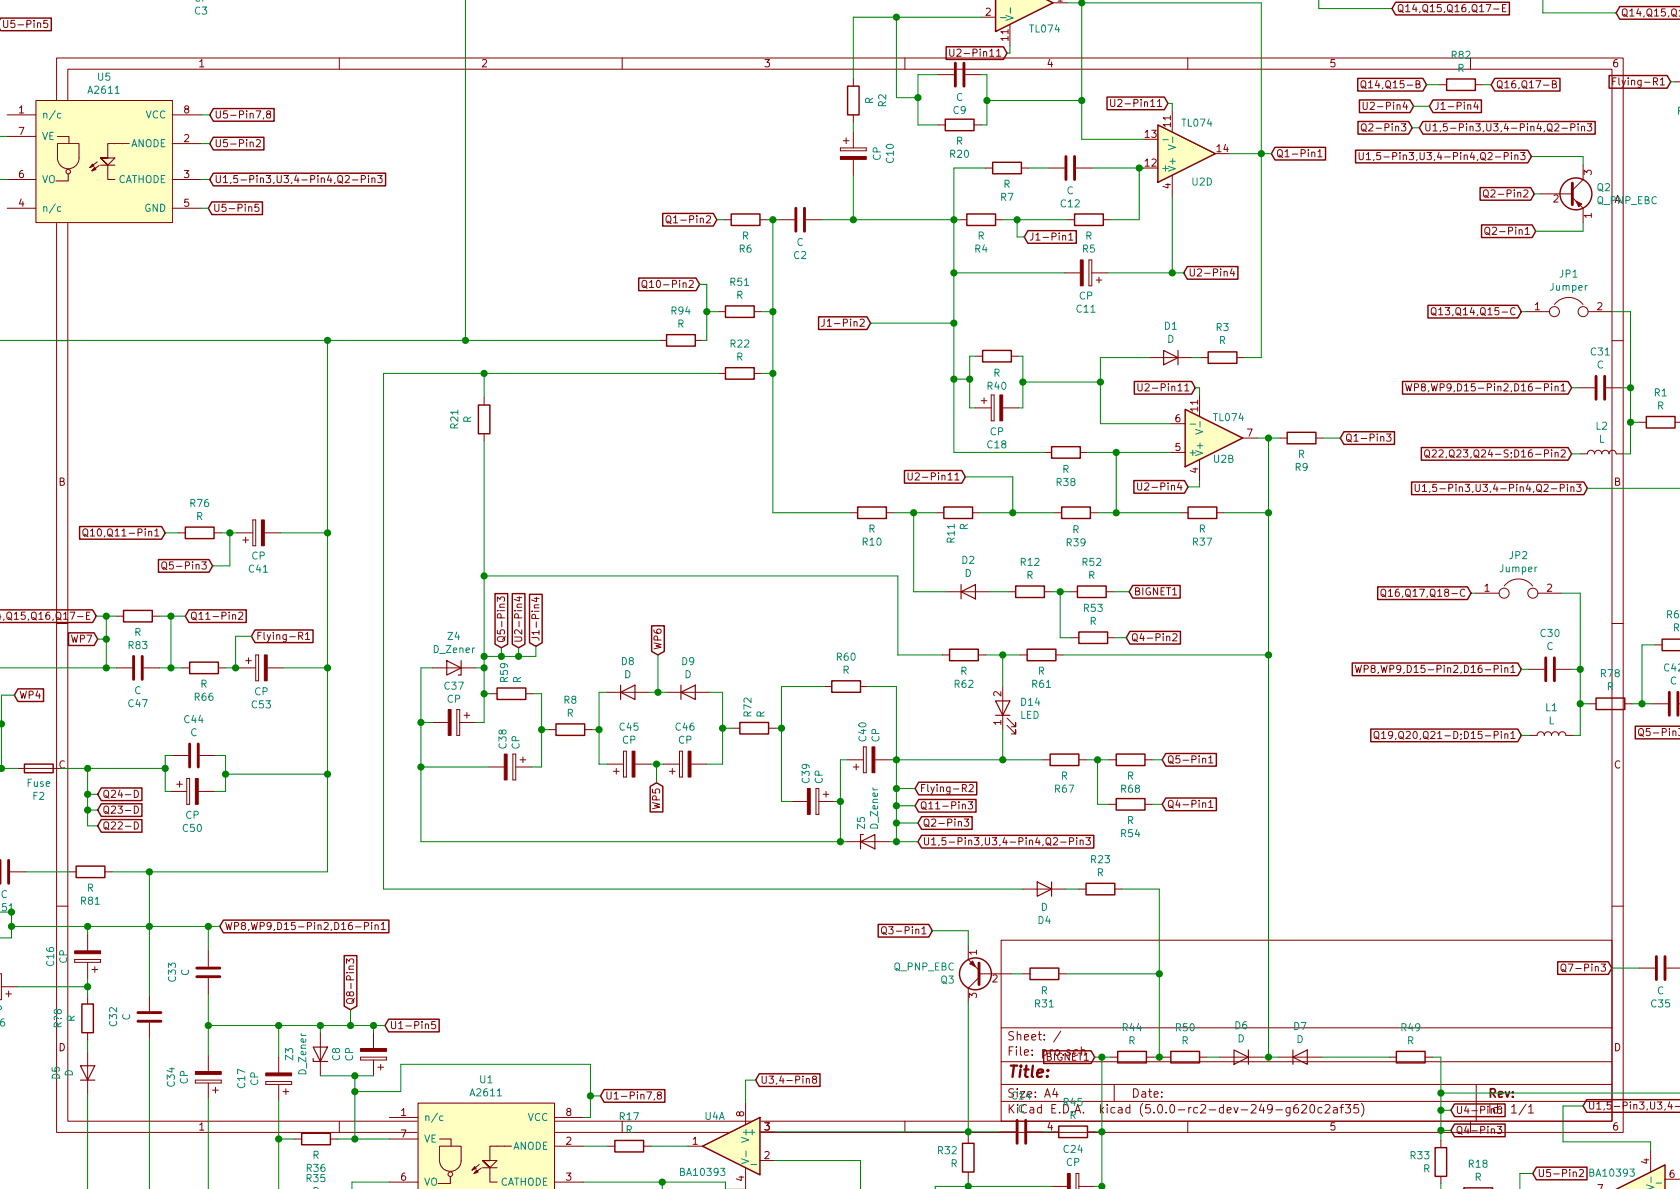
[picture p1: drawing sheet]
<svg xmlns="http://www.w3.org/2000/svg" width="297mm" height="210mm" viewBox="0 0 297 210" stroke-linecap="round" stroke-linejoin="round" font-family="sans-serif">
<defs><g id="words">
<text font-size="2.8" fill="#840000" x="178" y="190.5">Title:</text>
<g font-size="2.1" fill="#840000">
<text x="178" y="184">Sheet: /</text>
<text x="178" y="186.7">File: pro.sch</text>
<text x="178" y="196.9">KiCad E.D.A. kicad (5.0.0-rc2-dev-249-g620c2af35)</text>
<text x="178" y="194.1">Size: A4</text>
<text x="200" y="194.1">Date:</text>
<text x="263" y="194.1">Rev:</text>
<text x="263" y="196.9">Id: 1/1</text>
</g>
<g font-size="1.8" fill="#840000">
<text x=".3" y="4.9">U5-Pin5</text>
<text x="174.3" y="2.8">2</text>
<text x="187" y=".2">1</text>
<text x="246.9" y="2.2">Q14,Q15,Q16,Q17-E</text>
<text x="286.5" y="2.9">Q14,Q15,Q16,</text>
<text x="35" y="11.9">1</text>
<text x="85" y="11.9">2</text>
<text x="135" y="11.9">3</text>
<text x="169.7" y="10">U2-Pin11</text>
<text x="178.3" y="7.2" transform="rotate(-90 178.3 7.2)">11</text>
<text x="185" y="11.9">4</text>
<text x="235" y="11.9">5</text>
<text x="285" y="11.9">6</text>
<text x="242.4" y="15.6">Q14,Q15-B</text>
<text x="264.4" y="15.6">Q16,Q17-B</text>
<text x="286.6" y="15.1">Flying-R1</text>
<text x="3.3" y="20.1">1</text>
<text x="3.3" y="23.9">7</text>
<text x="32.5" y="20.1">8</text>
<text x="37.9" y="20.9">U5-Pin7,8</text>
<text x="198.1" y="18.9">U2-Pin11</text>
<text x="207" y="22.4" transform="rotate(-90 207 22.4)">11</text>
<text x="242.2" y="23.2">Q2-Pin3</text>
<text x="242.6" y="19.4">U2-Pin4</text>
<text x="251.7" y="23.2">U1,5-Pin3,U3,4-Pin4,Q2-Pin3</text>
<text x="253.5" y="19.4">J1-Pin4</text>
<text x="32.5" y="25.1">2</text>
<text x="37.9" y="26">U5-Pin2</text>
<text x="202.5" y="29.5">12</text>
<text x="202.5" y="24.4">13</text>
<text x="215.2" y="26.9">14</text>
<text x="225.6" y="27.8">Q1-Pin1</text>
<text x="246.2" y="28.3">U1,5-Pin3,U3,4-Pin4,Q2-Pin3</text>
<text x="3.3" y="31.5">6</text>
<text x="32.5" y="31.5">3</text>
<text x="37.9" y="32.4">U1,5-Pin3,U3,4-Pin4,Q2-Pin3</text>
<text x="207" y="33.4" transform="rotate(-90 207 33.4)">4</text>
<text x="263.8" y="34.9">Q2-Pin2</text>
<text x="274.7" y="35.8">2</text>
<text x="281.4" y="31" transform="rotate(-90 281.4 31)">3</text>
<text x="3.3" y="36.6">4</text>
<text x="32.5" y="36.6">5</text>
<text x="37.6" y="37.5">U5-Pin5</text>
<text x="119.3" y="39.5">Q1-Pin2</text>
<text x="264.1" y="41.5">Q2-Pin1</text>
<text x="281.4" y="38.6" transform="rotate(-90 281.4 38.6)">1</text>
<text x="181.9" y="42.5">J1-Pin1</text>
<text x="115.2" y="50.9">Q10-Pin2</text>
<text x="210.1" y="48.9">U2-Pin4</text>
<text x="146.8" y="57.8">J1-Pin2</text>
<text x="255.3" y="55.7">Q13,Q14,Q15-C</text>
<text x="271.3" y="54.9">1</text>
<text x="282.4" y="54.9">2</text>
<text x="203" y="69.2">U2-Pin11</text>
<text x="252.8" y="69.2">WP8,WP9,D15-Pin2,D16-Pin1</text>
<text x="207.8" y="74.7">6</text>
<text x="211.8" y="72.7" transform="rotate(-90 211.8 72.7)">11</text>
<text x="220.5" y="77.2">7</text>
<text x="207.8" y="79.8">5</text>
<text x="211.8" y="83.7" transform="rotate(-90 211.8 83.7)">4</text>
<text x="237.8" y="78.1">Q1-Pin3</text>
<text x="256.2" y="80.9">Q22,Q23,Q24-S;D16-Pin2</text>
<text x="10.4" y="85.9">B</text>
<text x="162.3" y="85">U2-Pin11</text>
<text x="202.7" y="86.7">U2-Pin4</text>
<text x="256.1" y="87">U1,5-Pin3,U3,4-Pin4,Q2-Pin3</text>
<text x="285.4" y="85.9">B</text>
<text x="16.9" y="94.9">Q10,Q11-Pin1</text>
<text x="30.1" y="100.7">Q5-Pin3</text>
<text x="200.4" y="105.3">BIGNET1</text>
<text x="246.4" y="105.5">Q16,Q17,Q18-C</text>
<text x="262.5" y="104.6">1</text>
<text x="273.5" y="104.6">2</text>
<text x="-.4" y="109.6">Q14,Q15,Q16,Q17-E</text>
<text x="12.6" y="113.7">WP7</text>
<text x="33.6" y="109.6">Q11-Pin2</text>
<text x="45.2" y="113.2">Flying-R1</text>
<text x="89.3" y="113.8" transform="rotate(-90 89.3 113.8)">Q5-Pin3</text>
<text x="92.3" y="113.8" transform="rotate(-90 92.3 113.8)">U2-Pin4</text>
<text x="95.4" y="113.5" transform="rotate(-90 95.4 113.5)">J1-Pin4</text>
<text x="199.9" y="113.4">Q4-Pin2</text>
<text x="117" y="115" transform="rotate(-90 117 115)">WP6</text>
<text x="243.9" y="119">WP8,WP9,D15-Pin2,D16-Pin1</text>
<text x="3.3" y="123.6">WP4</text>
<text x="177" y="123.2" transform="rotate(-90 177 123.2)">2</text>
<text x="177" y="128.2" transform="rotate(-90 177 128.2)">1</text>
<text x="247.2" y="130.7">Q19,Q20,Q21-D;D15-Pin1</text>
<text x="291.2" y="130.2">Q5-Pin3</text>
<text x="10.4" y="135.9">C</text>
<text x="206.3" y="135">Q5-Pin1</text>
<text x="285.4" y="135.9">C</text>
<text x="18.1" y="141.1">Q24-D</text>
<text x="18.1" y="143.9">Q23-D</text>
<text x="116.7" y="143" transform="rotate(-90 116.7 143)">WP5</text>
<text x="162.6" y="143.1">Q11-Pin3</text>
<text x="162.6" y="140.1">Flying-R2</text>
<text x="206.3" y="142.9">Q4-Pin1</text>
<text x="18.1" y="146.7">Q22-D</text>
<text x="163.1" y="146.2">Q2-Pin3</text>
<text x="163.1" y="149.5">U1,5-Pin3,U3,4-Pin4,Q2-Pin3</text>
<text x="39.6" y="164.5">WP8,WP9,D15-Pin2,D16-Pin1</text>
<text x="157.4" y="165.2">Q3-Pin1</text>
<text x="172.7" y="168.9" transform="rotate(-90 172.7 168.9)">1</text>
<text x="175.5" y="173.7">2</text>
<text x="277.5" y="171.8">Q7-Pin3</text>
<text x="62.6" y="177.8" transform="rotate(-90 62.6 177.8)">Q8-Pin3</text>
<text x="172.7" y="176.5" transform="rotate(-90 172.7 176.5)">3</text>
<text x="10.4" y="185.9">D</text>
<text x="68.9" y="182">U1-Pin5</text>
<text x="285.4" y="185.9">D</text>
<text x="134.4" y="191.6">U3,4-Pin8</text>
<text x="185.1" y="187.6">BIGNET1</text>
<text x="70.9" y="197.4">1</text>
<text x="100.1" y="197.4">8</text>
<text x="107" y="194.4">U1-Pin7,8</text>
<text x="131.6" y="197.5" transform="rotate(-90 131.6 197.5)">8</text>
<text x="257.3" y="197">U4-Pin6</text>
<text x="280.7" y="196.2">U1,5-Pin3,U3,4-Pin4,Q</text>
<text x="35" y="199.9">1</text>
<text x="70.9" y="201.2">7</text>
<text x="100.1" y="202.4">2</text>
<text x="122.5" y="202.4">1</text>
<text x="135" y="199.9">3</text>
<text x="235" y="199.9">5</text>
<text x="257.3" y="200.5">Q4-Pin3</text>
<text x="285" y="199.9">6</text>
<text x="70.9" y="208.8">6</text>
<text x="100.1" y="208.8">3</text>
<text x="131.6" y="208.9" transform="rotate(-90 131.6 208.9)">4</text>
<text x="135.2" y="205">2</text>
<text x="271.8" y="208.1">U5-Pin2</text>
<text x="291.6" y="205.8" transform="rotate(-90 291.6 205.8)">4</text>
<text x="295.2" y="208.3">6</text>
<text x="282.5" y="210.8">7</text>
</g>
<g font-size="1.8" fill="#008484">
<text x="34.3" y=".3">CP</text>
<text x="34.4" y="2.6">C3</text>
<text x="182.2" y="5.8">TL074</text>
<text x="256.7" y="10.4">R82</text>
<text x="15.8" y="16.6">A2611</text>
<text x="17.3" y="14.3">U5</text>
<text x="169" y="17.9">C</text>
<text x="257.7" y="12.7">R</text>
<text x="7.4" y="20.9">n/c</text>
<text x="25.7" y="20.9">VCC</text>
<text x="154.4" y="18.4" transform="rotate(-90 154.4 18.4)">R</text>
<text x="156.7" y="18.9" transform="rotate(-90 156.7 18.9)">R2</text>
<text x="168.6" y="20.2">C9</text>
<text x="209.1" y="22.4">TL074</text>
<text x="296.7" y="20.3">RF</text>
<text x="7.4" y="24.8">VE</text>
<text x="23.1" y="26">ANODE</text>
<text x="155.7" y="28.4" transform="rotate(-90 155.7 28.4)">CP</text>
<text x="158" y="28.8" transform="rotate(-90 158 28.8)">C10</text>
<text x="168" y="27.9">R20</text>
<text x="169" y="25.6">R</text>
<text x="7.4" y="32.4">VO</text>
<text x="20.7" y="32.4">CATHODE</text>
<text x="176.9" y="35.5">R7</text>
<text x="177.4" y="33.2">R</text>
<text x="188.6" y="34.4">C</text>
<text x="205.2" y="30.3">+</text>
<text x="207.9" y="30.5" transform="rotate(-90 207.9 30.5)">V+</text>
<text x="210.8" y="32.8">U2D</text>
<text x="282.4" y="33.8">Q2</text>
<text x="285.4" y="35.9">A</text>
<text x="7.4" y="37.5">n/c</text>
<text x="25.5" y="37.5">GND</text>
<text x="187.6" y="36.7">C12</text>
<text x="282.3" y="36.1">Q_PNP_EBC</text>
<text x="130.7" y="44.7">R6</text>
<text x="131.2" y="42.4">R</text>
<text x="140.4" y="45.8">C2</text>
<text x="140.8" y="43.5">C</text>
<text x="172.4" y="44.7">R4</text>
<text x="172.8" y="42.4">R</text>
<text x="191.4" y="44.7">R5</text>
<text x="191.9" y="42.4">R</text>
<text x="129.2" y="50.5">R51</text>
<text x="130.2" y="52.9">R</text>
<text x="190.8" y="53">CP</text>
<text x="274.2" y="51.4">Jumper</text>
<text x="275.8" y="49.1">JP1</text>
<text x="118.7" y="55.6">R94</text>
<text x="119.8" y="57.9">R</text>
<text x="190.4" y="55.3">C11</text>
<text x="205.9" y="58.3">D1</text>
<text x="215" y="58.5">R3</text>
<text x="129.2" y="61.5">R22</text>
<text x="130.2" y="63.8">R</text>
<text x="206.4" y="60.6">D</text>
<text x="215.5" y="60.9">R</text>
<text x="281.3" y="62.9">C31</text>
<text x="282.3" y="65.2">C</text>
<text x="174.6" y="68.9">R40</text>
<text x="175.6" y="66.6">R</text>
<text x="292.5" y="70.1">R1</text>
<text x="81" y="75.8" transform="rotate(-90 81 75.8)">R21</text>
<text x="83.3" y="74.8" transform="rotate(-90 83.3 74.8)">R</text>
<text x="175.1" y="77">CP</text>
<text x="214.7" y="74.5">TL074</text>
<text x="282.2" y="76">L2</text>
<text x="293" y="72.4">R</text>
<text x="174.6" y="79.3">C18</text>
<text x="187.8" y="83.6">R</text>
<text x="210.1" y="80.6">+</text>
<text x="212.7" y="80.8" transform="rotate(-90 212.7 80.8)">V+</text>
<text x="214.6" y="81.8">U2B</text>
<text x="229" y="83.3">R9</text>
<text x="229.5" y="81">R</text>
<text x="282.7" y="78.3">L</text>
<text x="33.7" y="89.7">R76</text>
<text x="186.8" y="85.9">R38</text>
<text x="34.7" y="92">R</text>
<text x="153.5" y="94.2">R</text>
<text x="168.8" y="96" transform="rotate(-90 168.8 96)">R11</text>
<text x="171.1" y="93.8" transform="rotate(-90 171.1 93.8)">R</text>
<text x="189.6" y="94.3">R</text>
<text x="212" y="94.2">R</text>
<text x="44.1" y="101.3">C41</text>
<text x="44.5" y="99">CP</text>
<text x="152.6" y="96.5">R10</text>
<text x="170.1" y="99.7">D2</text>
<text x="180.5" y="100.1">R12</text>
<text x="188.6" y="96.6">R39</text>
<text x="191.4" y="100.1">R52</text>
<text x="210.9" y="96.5">R37</text>
<text x="265.3" y="101.2">Jumper</text>
<text x="266.9" y="98.9">JP2</text>
<text x="170.6" y="102">D</text>
<text x="181.5" y="102.4">R</text>
<text x="192.4" y="102.4">R</text>
<text x="23.7" y="112.5">R</text>
<text x="79.2" y="113.2">Z4</text>
<text x="191.7" y="108.2">R53</text>
<text x="192.7" y="110.5">R</text>
<text x="272.4" y="112.6">C30</text>
<text x="294.8" y="109.3">R69</text>
<text x="295.8" y="111.7">R</text>
<text x="22.8" y="114.8">R83</text>
<text x="76.7" y="115.5">D_Zener</text>
<text x="109.9" y="117.6">D8</text>
<text x="110.4" y="119.9">D</text>
<text x="120.5" y="117.6">D9</text>
<text x="121" y="119.9">D</text>
<text x="148" y="116.8">R60</text>
<text x="149" y="119.1">R</text>
<text x="169.8" y="119.3">R</text>
<text x="183.5" y="119.3">R</text>
<text x="273.4" y="115">C</text>
<text x="283.1" y="119.8">R78</text>
<text x="294.3" y="118.7">C42</text>
<text x="22.8" y="125.1">C47</text>
<text x="23.7" y="122.8">C</text>
<text x="34.4" y="123.9">R66</text>
<text x="35.4" y="121.6">R</text>
<text x="44.6" y="125.3">C53</text>
<text x="45" y="123">CP</text>
<text x="78.6" y="122">C37</text>
<text x="79" y="124.3">CP</text>
<text x="89.8" y="120.6" transform="rotate(-90 89.8 120.6)">R59</text>
<text x="92.1" y="120.8" transform="rotate(-90 92.1 120.8)">R</text>
<text x="99.7" y="124.5">R8</text>
<text x="168.8" y="121.6">R62</text>
<text x="180.6" y="124.8">D14</text>
<text x="182.5" y="121.6">R61</text>
<text x="273.3" y="125.8">L1</text>
<text x="284.1" y="122.1">R</text>
<text x="295.3" y="121.1">C</text>
<text x="32.6" y="127.9">C44</text>
<text x="33.7" y="130.2">C</text>
<text x="100.2" y="126.8">R</text>
<text x="109.6" y="129.2">C45</text>
<text x="110" y="131.5">CP</text>
<text x="119.5" y="129.2">C46</text>
<text x="119.9" y="131.5">CP</text>
<text x="132.9" y="126.7" transform="rotate(-90 132.9 126.7)">R72</text>
<text x="135.2" y="126.9" transform="rotate(-90 135.2 126.9)">R</text>
<text x="153.2" y="131.1" transform="rotate(-90 153.2 131.1)">C40</text>
<text x="155.5" y="131.2" transform="rotate(-90 155.5 131.2)">CP</text>
<text x="180.3" y="127.1">LED</text>
<text x="273.8" y="128.1">L</text>
<text x="89.6" y="132.3" transform="rotate(-90 89.6 132.3)">C38</text>
<text x="91.9" y="132.5" transform="rotate(-90 91.9 132.5)">CP</text>
<text x="187.6" y="137.9">R</text>
<text x="199.3" y="137.9">R</text>
<text x="4.8" y="139.1">Fuse</text>
<text x="5.8" y="141.4">F2</text>
<text x="143.2" y="138.4" transform="rotate(-90 143.2 138.4)">C39</text>
<text x="145.5" y="138.6" transform="rotate(-90 145.5 138.6)">CP</text>
<text x="186.6" y="140.2">R67</text>
<text x="198.2" y="140.2">R68</text>
<text x="32.4" y="147.1">C50</text>
<text x="32.8" y="144.8">CP</text>
<text x="152.9" y="146.6" transform="rotate(-90 152.9 146.6)">Z5</text>
<text x="155.2" y="146.5" transform="rotate(-90 155.2 146.5)">D_Zener</text>
<text x="198.2" y="148.1">R54</text>
<text x="199.3" y="145.7">R</text>
<text x="192.9" y="152.6">R23</text>
<text x="193.9" y="155">R</text>
<text x="-.9" y="161.1">C51</text>
<text x=".1" y="158.8">C</text>
<text x="14.4" y="160">R81</text>
<text x="15.4" y="157.7">R</text>
<text x="184" y="161.1">D</text>
<text x="183.5" y="163.4">D4</text>
<text x="9.6" y="170.8" transform="rotate(-90 9.6 170.8)">C16</text>
<text x="11.9" y="170.4" transform="rotate(-90 11.9 170.4)">CP</text>
<text x="31.1" y="173.6" transform="rotate(-90 31.1 173.6)">C33</text>
<text x="33.4" y="172.6" transform="rotate(-90 33.4 172.6)">C</text>
<text x="158" y="171.6">Q_PNP_EBC</text>
<text x="166.4" y="173.9">Q3</text>
<text x="-.7" y="179.2">P</text>
<text x="183" y="178.1">R31</text>
<text x="184" y="175.8">R</text>
<text x="292" y="178.1">C35</text>
<text x="293" y="175.8">C</text>
<text x="-.1" y="181.5">6</text>
<text x="10.9" y="181.8" transform="rotate(-90 10.9 181.8)">R?8</text>
<text x="13.2" y="180.7" transform="rotate(-90 13.2 180.7)">R</text>
<text x="20.7" y="181.4" transform="rotate(-90 20.7 181.4)">C32</text>
<text x="23" y="180.5" transform="rotate(-90 23 180.5)">C</text>
<text x="198.5" y="182.4">R44</text>
<text x="199.5" y="184.7">R</text>
<text x="207.9" y="182.4">R50</text>
<text x="208.9" y="184.7">R</text>
<text x="218.3" y="182">D6</text>
<text x="218.8" y="184.3">D</text>
<text x="228.8" y="182.1">D7</text>
<text x="229.2" y="184.4">D</text>
<text x="247.8" y="182.4">R49</text>
<text x="248.8" y="184.7">R</text>
<text x="10.6" y="190.8" transform="rotate(-90 10.6 190.8)">D5</text>
<text x="12.9" y="190.4" transform="rotate(-90 12.9 190.4)">D</text>
<text x="33.2" y="191.7" transform="rotate(-90 33.2 191.7)">CP</text>
<text x="45.7" y="192" transform="rotate(-90 45.7 192)">CP</text>
<text x="51.8" y="187.4" transform="rotate(-90 51.8 187.4)">Z3</text>
<text x="54.2" y="190" transform="rotate(-90 54.2 190)">D_Zener</text>
<text x="60.1" y="187.5" transform="rotate(-90 60.1 187.5)">C8</text>
<text x="62.4" y="187.6" transform="rotate(-90 62.4 187.6)">CP</text>
<text x="84.9" y="191.6">U1</text>
<text x="30.9" y="192.1" transform="rotate(-90 30.9 192.1)">C34</text>
<text x="43.4" y="192.4" transform="rotate(-90 43.4 192.4)">C17</text>
<text x="83.4" y="193.9">A2611</text>
<text x="178.9" y="194.4">C14</text>
<text x="180" y="196.7">C</text>
<text x="188.1" y="195.6">R45</text>
<text x="189.1" y="197.9">R</text>
<text x="74.9" y="198.2">n/c</text>
<text x="74.9" y="202.1">VE</text>
<text x="90.7" y="203.3">ANODE</text>
<text x="93.3" y="198.2">VCC</text>
<text x="109.6" y="198.1">R17</text>
<text x="110.6" y="200.4">R</text>
<text x="124.6" y="198">U4A</text>
<text x="132.5" y="201.6" transform="rotate(-90 132.5 201.6)">V+</text>
<text x="132.8" y="200.8">+</text>
<text x="188.1" y="203.9">C24</text>
<text x="54.2" y="209">R35</text>
<text x="54.3" y="207.2">R36</text>
<text x="55.2" y="204.9">R</text>
<text x="74.9" y="209.7">VO</text>
<text x="88.3" y="209.7">CATHODE</text>
<text x="120.5" y="207.9">BA10393</text>
<text x="132.9" y="205.9">_</text>
<text x="165.9" y="204.1">R32</text>
<text x="168.1" y="206.4">R</text>
<text x="188.5" y="206.2">CP</text>
<text x="249.4" y="205">R33</text>
<text x="251.6" y="207.3">R</text>
<text x="259.7" y="206.5">R18</text>
<text x="260.7" y="208.8">R</text>
<text x="281.3" y="208.1">BA10393</text>
<text x="292.9" y="209.2">_</text>
</g>
<text font-size="1.8" fill="#008400" x="185" y="199.9">4</text>
</g></defs>
<g fill="none" stroke="#840000" stroke-width=".18">
<path d="M6.3 17.8h24.2v21.6h-24.2zM8.4 3.6h-.6l-.1 .6 .5-.1 .3 .2v.3l-.3 .3-.5-.2M10 10.3h277v189.9h-277zM12 12.2h273v186.1h-273zM60 10.3v1.9M110 10.3v1.9M150.9 14v1.2M160 10.3v1.9M165.9 13.2h2.8M167.9 8.7v1l.3 .3 .3-.1 .2-.2v-1M169.2 8.8l.5-.1 .2 .3-.8 1h.8M170.7 13.2h2.8"/>
<path d="M173.5 3h2.5M178.6 4.3v3.8M186.2 .5h2.5M196.4 17.6v1l.2 .2h.4l.1-.2v-1M197.6 17.7l.5-.1 .3 .3-.8 .9h.8M207.3 19.6v3.8M210 10.3v1.9M240.7 14.4a.45 .45 0 0 1 .7 0 .92 .92 0 0 1-.2 1.1h-.4a1.07 1.07 0 0 1-.1-1.1zM240.9 15.2l.7 .5M241 18.1v1l.2 .2h.4l.1-.2v-1M254.5 15h1.3M260 10.3v1.9"/>
<path d="M260.9 15h1.2M260.9 18l-.3 .9h.8M261.2 18.5v.8M264.1 1.6h.9M265.7 1.4h.4M266.3 .8h-.6v1.3h.6M274.5 14.9l.5-.1 .2-.2-.1-.2-.6-.1v1.2h.5l.2-.1v-.3l-.3-.2M285.1 14.4h.5M285.7 13.8h-.6v1.2M296.2 14.5h.9M1.3 20.3h5M1.3 31.7h5"/>
<path d="M1.3 36.8h5M1.3 24.1h5M10.2 25.4h3.8v2.5a1.9 1.9 0 0 1-1.9 1.9 1.9 1.9 0 0 1-1.9-1.9zM10.2 24.1h2v1.3M10.6 35.8l.4-1.3 .4 1.3M10.7 35.5h.6M12.1 30.7v1.3h-2.2M17.2 28.6l-1.3 1 .5-.6 .2 .4-.7 .2M17.5 29.3l-1.2 .9 .4-.6 .3 .4-.7 .2M17.8 29.2h2.5M19 29.2v2.5h1.3M22.9 25.4h-3.9v2.5h1.3l-1.3 1.3-1.2-1.3h1.2h-1.2l1.2 1.3-1.2-1.3h1.2"/>
<path d="M30.5 25.4h5.1M30.5 20.3h5.1M30.5 31.7h5.1M30.5 36.8h5.1M45.3 24.8l.5-.1 .3 .3-.8 1h.8M45.7 36.1h-.6v.6l.4-.1 .3 .2v.4l-.3 .2-.4-.1M46.6 20.8l-.1 .3M47.4 20.2l-.3-.3 .1-.2 .2-.1 .4 .1v.3l-.6 .2-.1 .2v.2l.3 .3 .3-.1 .2-.2-.1-.3-.2-.1M61 31.2l.5-.2 .3 .4-.8 .9h.8M62.3 31.8h1M63.9 31.7l.6-.1 .1-.1-.1-.3-.1-.2h-.5v1.3M65.2 31v.2"/>
<path d="M65.2 31.5v.8M65.8 31.6l.1-.1h.3l.1 .8M65.8 31.5v.8M66.8 31h.8l-.4 .5 .3 .1v.6l-.2 .1-.5-.1M117.8 38.3l.3-.2a.45 .45 0 0 1 .5 .5v.4l-.2 .4h-.4a.92 .92 0 0 1-.2-1.1zM118 39.1l.7 .4M128 38.9h1.3M134.4 38.9h1.2M137.7 38.9h2.8M142.5 38.9h2.8M148.6 26.2v.5zM148.6 26.7h4.6z"/>
<path d="M148.6 26.2h4.6zM149.1 24.9h1M149.6 24.4v1M150.9 20.3v1.3M150.9 23.4v2.8M150.9 28.2v2.8M153.2 26.2v.5zM165.9 22.1h1.2M169.7 38.9h1.2M172.2 22.1h1.3M174.2 29.7h1.3M176 38.9h1.3"/>
<path d="M180.6 29.7h1.3M185.4 29.7h2.8M188.7 38.9h1.3M190.2 29.7h2.8M195.1 38.9h1.2M207.3 31v3.8M231.9 27l.2-.1h.3l.1 .8M233 26.8l.4-.3v1.2M233 27.7h.8M240.3 27v1l.3 .2h.3l.1-.2v-1M240.8 22.1l.2-.2a.45 .45 0 0 1 .6 .4v.4l-.2 .4h-.5a.92 .92 0 0 1-.1-1zM240.9 22.9l.7 .4"/>
<path d="M241.6 27.3l.4-.3v1.2M241.6 28.2h.7M242.9 28.2l-.1 .2M244.1 27h-.6l-.1 .6 .2-.1 .5 .1v.5l-.2 .1-.5-.1M244.7 27.8h.9M262.4 33.8l.2-.2a.45 .45 0 0 1 .5 .4v.4l-.1 .4h-.5a.92 .92 0 0 1-.1-1zM262.5 34.5l.7 .5M272.3 34.3h5.7M274.9 22l.5-.1 .2 .3-.7 1h.7M276.2 22.7h.9M277.7 22.5h.7l.1-.2-.1-.3-.2-.1h-.5v1.3M278 34.9l1.9 1.9v2.6"/>
<path d="M279 21.9v.1M279 22.3v.9M279.6 22.4l.2-.1 .3 .1 .1 .8M279.6 22.3v.9M279.9 29.2v2.5l-1.9 1.9M280.6 21.9h.8l-.4 .5 .4 .1v.5l-.2 .2-.6-.2M113.6 49.8a.45 .45 0 0 1 .7 0 .88 .88 0 0 1-.3 1h-.3a1.07 1.07 0 0 1-.1-1zM113.7 50.5l.7 .5M127 55.1h1.3M133.3 55.1h1.3M145.7 56.4v.9a.39 .39 0 0 1-.5 .4M187.9 41.8l.2-.2 .3 .1v.8"/>
<path d="M188.2 48.3h2.8M189 41.5l.3-.3v1.3M189 42.5h.7M192.5 50.5h.5zM192.5 46v4.5zM192.5 46h.5zM193 46v4.5zM193 48.3h2.8M193.8 49.5h1M194.3 49v1M217.8 47.5l-.3 .9h.8M218.1 48v.8"/>
<path d="M253.1 54.6a.45 .45 0 0 1 .7 0 .88 .88 0 0 1-.2 1.1l-.4-.1a1.07 1.07 0 0 1-.1-1zM253.3 55.4l.6 .4M254.4 54.8l.3-.4v1.3M254.4 55.7h.7M262.6 40.4l.2-.2a.45 .45 0 0 1 .6 .4v.4l-.2 .4h-.5a.92 .92 0 0 1-.1-1zM262.8 41.1l.6 .5M269.7 55.1h4.2M274.9 53.8a3.2 3.2 0 0 1 5 0M280.8 55.1h4.2M10 60.2h2M85.6 70.4v1.2M85.6 76.7v1.3"/>
<path d="M116.6 60.2h1.3M122.9 60.2h1.3M127 66h1.3M133.3 66h1.3M172.5 72.1h2.8M172.5 63h1.2M173.5 70.9h1M174 70.4v1M175.3 69.8h.5zM175.3 69.8v4.6zM175.3 74.4h.5zM175.8 69.8v4.6z"/>
<path d="M177.3 72.1h2.8M178.8 63h1.3M201.2 67.9v1l.2 .2h.4l.1-.2v-1M202.5 68l.4-.1 .3 .3-.8 .9h.8M203.2 63.2h7.6M207 74.9h2.5M212.1 69.8v3.9M212.3 63.2h1.3M218.7 63.2h1.3M219.7 77.5h2.5M226.3 77.5h1.3M232.7 77.5h1.2"/>
<path d="M245.2 76.8h.7l-.4 .4 .4 .2v.4l-.2 .2-.5-.1M248.5 67.9l.3 1.2 .3-.9 .2 .9 .3-1.2M250.1 68.5h.6l.1-.2-.1-.3-.1-.1h-.5v1.2M251.5 68.4l-.1-.1v-.3l.4-.1 .2 .1v.3l-.6 .2-.1 .2v.2l.2 .2h.3l.2-.2v-.4l-.2-.1M252 79.7l.2-.2a.45 .45 0 0 1 .6 .5v.4l-.2 .4h-.5a.92 .92 0 0 1-.1-1.1zM253.2 79.7l.5-.2 .2 .4v.2l-.7 .7h.7M254.4 79.7l.5-.2 .2 .2 .1 .2-.1 .2-.7 .7h.8M279.1 68.6h2.8M284 68.6h2.8M285 60.2h2M289.8 74.7h1.3M296.2 74.7h.9"/>
<path d="M14.7 93.7l.3-.2a.45 .45 0 0 1 .5 .4v.5l-.2 .3h-.4a.92 .92 0 0 1-.2-1zM14.9 94.5l.7 .4M16 93.9l.4-.4v1.3M16 94.8h.7M28.7 99.5l.2-.1a.45 .45 0 0 1 .6 .4v.4l-.2 .4h-.5a.92 .92 0 0 1-.1-1.1zM31.5 94.2h1.3M37.8 94.2h1.3M41.9 94.2h2.8M42.9 95.5h1M43.4 95v1M44.7 96.5h.5zM44.7 91.9v4.6z"/>
<path d="M44.7 91.9h.5zM45.2 91.9v4.6zM46.7 94.2h2.8M150.4 90.7h1.2M156.7 90.7h1.3M160.6 83.6v1.1l.2 .2 .4-.1 .1-.1v-1.1M161.8 83.7l.5-.1 .3 .4-.8 .9h.8M165.6 90.7h1.3M172 90.7h1.2M184.7 80h1.2M186.4 90.7h1.3M191 80h1.3"/>
<path d="M192.8 90.7h1.3M201.1 85.4v1l.3 .3 .4-.1 .1-.2v-1M207 80h2.5M208.8 90.7h1.3M212.1 81.3v3.8M215.1 90.7h1.3M250.2 85.6v1.1l.3 .2h.3l.2-.2v-1.1M251.5 86l.4-.4v1.3M251.5 86.9h.7M252.1 80.5l.7 .4M252.8 86.9l-.1 .2M254 85.6h-.6l-.1 .7 .2-.2 .5 .2v.5l-.2 .1-.5-.1"/>
<path d="M254.6 86.4h.9M279.4 80.3h1.3a.63 .63 0 0 1 .6-.7 .63 .63 0 0 1 .6 .7 .63 .63 0 0 1 .7-.7 .63 .63 0 0 1 .6 .7 .63 .63 0 0 1 .6-.7 .63 .63 0 0 1 .7 .7 .63 .63 0 0 1 .6-.7 .63 .63 0 0 1 .6 .7h1.3M20.6 118.1h2.8M20.6 109h1.2M25.4 118.1h2.8M26.9 109h1.3M28.9 100.3l.6 .5M32.3 118.1h1.2M38.6 118.1h1.3M41.1 108.8l.2-.1h.3l.1 .8M42.2 108.4l.5-.2 .2 .4v.2l-.8 .7h.8M42.4 118.1h2.8"/>
<path d="M43.4 116.8h1M43.9 116.3v1M45.2 115.8h.5zM45.2 115.8v4.6zM45.7 115.8v4.6zM47.2 118.1h2.8M52.8 112.5l.6-.1 .1-.5-.2-.1h-.5v1.3M53.1 112.5l.4 .6M54 112.2l.4-.4v1.3M54 113.1h.7M76.5 118.1h7.6M87.9 106.3v-.7l.5 .4 .1-.4h.5l.2 .2-.1 .5"/>
<path d="M91.4 105.7h.9M91.8 105.5v.8l-.9-.3M94.5 105.8h.8M94.9 105.6v.8l-.9-.3M166.6 115.8h1.3M167.4 104.6h7.6M173 115.8h1.2M178.3 104.6h1.3M180.3 115.8h1.3M184.7 104.6h1.2M186.7 115.8h1.3M189.2 104.6h1.3"/>
<path d="M189.5 112.8h1.3M195.6 104.6h1.2M195.8 112.8h1.3M207.4 112.2l.4-.1 .3 .3-.8 .9h.8M239.6 117.6l.3 1.3 .3-.9 .2 .9 .3-1.3M241.2 118.3h.6l.1-.2v-.3l-.2-.2h-.5v1.3M242.6 118.2l-.1-.1v-.3l.4-.2 .2 .2v.3l-.6 .2-.1 .1v.3l.2 .2h.3l.2-.2v-.4l-.2-.1M244.2 104.4a.45 .45 0 0 1 .8 0 .88 .88 0 0 1-.3 1.1l-.4-.1a1.07 1.07 0 0 1-.1-1zM244.4 105.2l.7 .4M245.5 104.5l.3-.3v1.3M245.5 105.5h.7M260.9 104.9h4.1"/>
<path d="M266 103.6a3.2 3.2 0 0 1 5 0M270.3 118.4h2.7M271.9 104.9h4.2M275.1 118.4h2.8M285 110.3h2M292.6 114h1.3M3 135.9h7.7M23.7 139.7a.64 .64 0 0 1 .8 .7 .64 .64 0 0 1-.8 .6zM30.2 139.9h2.8M30.5 133.6h2.8M31.2 138.7h1.1M31.7 138.2v1"/>
<path d="M33 137.7h.5zM33 137.7v4.5zM33.5 137.7v4.5zM35.1 139.9h2.7M35.3 133.6h2.8M45.2 120.4h.5zM76.5 127.8h2.7M80.8 125.5h.5zM80.8 125.5v4.5zM80.8 130h.5zM81.3 125.5v4.5zM81.3 127.8h2.8"/>
<path d="M82 126.5h1.1M82.5 126v1M86.4 135.6h2.8M86.6 122.7h1.3M90.7 133.3h.5zM90.7 133.3v4.6zM90.7 137.9h.5zM91.2 133.3v4.6zM91.2 135.6h2.8M91.9 134.4h1.1M92.5 133.9v1M93 122.7h1.2"/>
<path d="M97 129h1.3M103.4 129h1.2M107.2 122.4h7.6M107.4 135.1h2.8M108.5 136.4h1M109 135.9v1M110.2 137.4h.5zM110.2 132.8v4.6zM110.2 132.8h.5zM110.7 132.8v4.6zM112.3 135.1h2.8M117.3 135.1h2.8"/>
<path d="M117.9 122.4h7.6M118.4 136.4h1M118.9 135.9v1M120.1 137.4h.5zM120.1 132.8v4.6zM120.1 132.8h.5zM120.6 132.8v4.6zM122.2 135.1h2.8M129.5 128.8h1.3M135.9 128.8h1.3M144.3 139.4h.5zM144.3 139.4v4.6z"/>
<path d="M144.8 139.4v4.6zM145.8 121.4h1.3M146 139.9v1.1M149.9 134.4h2.8M150.9 135.6h1M151.4 135.1v1M152.1 121.4h1.3M152.7 136.6h.5zM152.7 132.1v4.5zM152.7 132.1h.5zM153.2 132.1v4.5zM154.7 134.4h2.8"/>
<path d="M170.2 139.4l.6-.1v-.4l-.2-.2h-.4v1.3M170.5 139.4l.4 .6M171.3 138.9l.5-.2 .2 .2 .1 .2-.1 .2-.7 .7h.8M177.3 121.4v7.6M178.1 128.3l1.5 1.5v-.8v.8h-.8M178.1 127l1.5 1.5v-.7v.7h-.8M184.4 134.4h1.3M190.8 134.4h1.2M196.1 134.4h1.3M202.4 134.4h1.3M212.6 134.2l.2-.1h.3l.1 .8M213.7 134l.4-.4v1.3"/>
<path d="M213.7 134.9h.8M243 129.5a.45 .45 0 0 1 .7 0 .88 .88 0 0 1-.2 1.1h-.4a1.07 1.07 0 0 1-.1-1.1zM243.2 130.3l.7 .4M244.3 129.7l.4-.4v1.3M244.3 130.6h.7M246.2 129.9l-.2 .2h-.4l-.1-.2 .1-.5 .4-.1 .2 .2a.84 .84 0 0 1-.4 1.1h-.2M270.5 130h1.3a.63 .63 0 0 1 .6-.6 .63 .63 0 0 1 .6 .6 .63 .63 0 0 1 .7-.6 .63 .63 0 0 1 .6 .6 .63 .63 0 0 1 .7-.6 .63 .63 0 0 1 .6 .6 .63 .63 0 0 1 .6-.6 .63 .63 0 0 1 .7 .6h1.2M280.9 124.5h1.3M287.3 124.5h1.2M289.8 129l.2-.2a.45 .45 0 0 1 .6 .5v.4l-.2 .3h-.5a.92 .92 0 0 1-.1-1zM290 129.8l.6 .4M292.1 124.5h2.8"/>
<path d="M296.9 124.5h.2M1.8 154.2h2.8M12.2 154.2h1.3M18.5 154.2h1.3M23.7 142.5a.64 .64 0 0 1 .8 .7 .64 .64 0 0 1-.8 .6zM23.7 145.3a.64 .64 0 0 1 .8 .7 .64 .64 0 0 1-.8 .6zM33 142.2h.5zM140 141.7h2.7M144.3 144h.5zM144.8 141.7h2.8M145.5 140.5h1.1M149.6 148.8h7.6"/>
<path d="M170.2 142.3l.1-.1 .3 .1 .1 .7M170.5 144.8h.8l-.5 .5 .4 .1 .1 .5-.3 .2-.5-.1M171.2 141.8h.8l-.4 .5 .3 .1v.5l-.2 .1-.5-.1M180.8 157.2h7.7M186.3 148.3l.4-.2 .3 .4-.8 .9h.8M187.5 148.9h1M189.1 148.8l.6-.1 .1-.1v-.3l-.2-.2h-.5v1.3M190.4 148.1v.2M190.4 148.6v.8M190.8 157.2h1.2M191 148.7l.2-.1h.3v.8M191 148.6v.8"/>
<path d="M192 148.1h.8l-.4 .5 .3 .1v.6l-.1 .1-.6-.1M196.1 142.2h1.3M197.1 157.2h1.3M202.4 142.2h1.3M212.6 142.1l.2-.1h.3l.1 .8M213.7 141.9l.4-.4v1.3M213.7 142.8h.8M0 176.8h.3zM0 172.2h.3zM.3 172.2v4.6zM.3 174.5h2.7M1 175.8h1"/>
<path d="M1.5 175.3v1M10 160.2h2M13.2 169.7h4.6zM13.2 170.2h4.6zM13.2 169.7v.5zM15.5 165.3v2.8M15.5 170.2v2.8M15.5 176.3v1.2M16.3 171.4h1M16.8 170.9v1.1M17.8 169.7v.5zM26.4 176v2.8"/>
<path d="M36.8 168.1v2.8M36.8 173v2.8M61.3 170.4v-.8l.4 .4 .2-.4h.4l.2 .2-.1 .6M62.9 163.9h1M64.4 163.8l.7-.1v-.5l-.7-.1v1.3M65.7 163.1v.1M65.7 163.5v.9M66.3 163.7l.2-.2 .3 .1 .1 .8M66.3 163.5v.9M67.4 163.5l.4-.4v1.3M67.4 164.4h.7M155.9 164.1l.3-.2a.45 .45 0 0 1 .5 .4v.4l-.2 .4h-.4a.92 .92 0 0 1-.2-1z"/>
<path d="M156.1 164.8l.7 .5M171.2 167.1v2.6l1.9 1.9M173.1 172.8l-1.9 1.9v2.6M173.1 172.2h5.7M177 166.3h108v32h-108zM180.8 172.2h1.3M187.2 172.2h1.3M276.1 170.7l.2-.2a.45 .45 0 0 1 .6 .4v.4l-.2 .4h-.5a.92 .92 0 0 1-.1-1zM276.3 171.4l.6 .5M285 160.2h2M289.8 171.2h2.8M294.6 171.2h2.5"/>
<path d="M15.5 182.6v1.3M15.5 185.9v7.6M26.4 180.8v2.8M34.5 191h4.6zM34.5 191.5h4.6zM34.5 191v.5zM36.8 186.7v2.8M36.8 191.5v2.8M37.6 192.8h1M38.1 192.3v1M39.1 191v.5zM47 191.3h4.6z"/>
<path d="M47 191.8h4.6zM47 191.3v.5zM49.3 186.9v2.8M49.3 191.8v2.8M50 193h1.1M50.5 192.5v1M51.6 191.3v.5zM56.6 182.6v7.6M60 198.3v1.9M63.8 186.9h4.5zM63.8 187.4h4.5zM63.8 186.9v.5z"/>
<path d="M66 182.6v2.8M66 187.4v2.8M66.8 188.7h1M67.3 188.2v1M68.3 186.9v.5zM68.8 197.6h5.1M77 180.6h-.6l-.1 .6 .5-.1 .2 .3v.3l-.2 .2-.5-.1M85.3 198.6l.5-.1 .2 .1v.3l-.8 .9h.8M98 197.6h5.1M110 198.3v1.9M115.7 194.3l-.1 .2M116.5 193.6l-.3-.2 .1-.2 .4-.1 .2 .1v.3l-.6 .2-.1 .2v.2l.3 .3 .3-.1 .1-.2v-.4l-.2-.1"/>
<path d="M131.8 195.1v3.8M142.6 190.8l.1-.1 .4 .1v.8M143.9 190.8l-.3-.2 .2-.2 .3-.1 .2 .1v.3l-.5 .2-.2 .2v.2l.3 .3 .3-.1 .2-.2-.1-.3-.2-.2M160 198.3v1.9M177 194.8h108M177 191.8h108M177 187.8h108M177 181.8h108M186.5 192.5l-.4 1h1M186.8 193v1M187.6 182.3l-1.3 2M190.6 185.7l-.5-.1-.3 .3 .1 .6 .2 .1 .5-.1"/>
<path d="M191.2 185.7h.1a.37 .37 0 0 1 .5 .1v.8M191.2 185.1v1.5M196.3 186.9h1.3M197 191.8v3M202.7 186.9h1.3M205.7 186.9h1.3M210 198.3v1.9M212.1 186.9h1.3M215.6 186.9h7.7M226.1 186.9h7.6M228.1 195.8v1.2l-.3 .3h-.3M228.1 195.9l-.4-.1-.3 .3 .1 .6 .2 .1 .4-.1"/>
<path d="M229.4 195.3a.62 .62 0 0 0-.7 .7l.1 .7 .2 .1 .5-.1 .1-.5-.2-.2-.4-.1-.3 .3M230.1 195.5l.3-.2h.3l.3 .5-.9 1h.9M231.7 195.5l.4-.2a.94 .94 0 0 1 0 1.5l-.5-.3v-.6zM233.7 195.9l-.4-.1-.3 .3 .1 .6h.6M234.3 195.5l.2-.2h.4l.3 .5-1 1h1M235.8 195.9h.6v.9M236.4 196.2l-.5 .1-.2 .2 .1 .2 .1 .1 .5-.1M236.9 195.8h.6M237.5 195.3l-.3 .2v1.3M237.9 195.3h.9l-.5 .6 .4 .1v.7l-.2 .1-.6-.1M240.2 195.3h-.8v.7l.2-.1 .5 .1 .1 .2v.5l-.3 .1-.5-.1M240.7 195.1a1.71 1.71 0 0 1 0 2.3"/>
<path d="M245.6 186.9h1.3M252 186.9h1.2M260 198.3v1.9M261 191.8v6.5M264.7 199.2h.8l-.4 .5 .3 .1 .1 .4-.2 .3-.6-.2M269.8 195.2l-1.2 2M270.3 195.8l.4-.5v1.5M270.3 196.8h.8M52.1 201.4h1.2M58.4 201.4h1.3M68.8 201.4h5.1M68.8 209h5.1"/>
<path d="M73.9 210.3v-15.2h24.1v15.2M77.7 202.7h3.8v2.5a1.9 1.9 0 0 1-1.9 1.9 1.9 1.9 0 0 1-1.9-1.9zM77.7 201.4h2.1v1.3M79.6 208v1.3h-2.1M84.7 205.9l-1.2 1 .4-.6 .3 .3-.7 .3M85.1 206.5l-1.3 1 .5-.6 .2 .4-.7 .2M85.3 206.5h2.6M86.6 206.5v2.5h1.3M90.4 202.7h-3.8v2.5h1.3l-1.3 1.3-1.3-1.3h1.3h-1.3l1.3 1.3-1.3-1.3h1.3M98 202.7h5.1M98 209h5.1M107.4 202.7h1.3"/>
<path d="M113.8 202.7h1.3M121.7 202.7h2.5M131.8 206.5v3.8M134.4 200.1h2.5M134.4 205.2h2.5M171.2 200.9v1.3M171.2 207.3v1.2M176.8 200.1h2.8M181.6 200.1h2.8M185.9 209.8h2.8M185.9 200.1h1.3M190.2 207.5h.6z"/>
<path d="M190.2 207.5v2.8zM190.8 207.5v2.8M190.8 209.8h2.7M192.3 200.1h1.2M254.8 201.7v1.2M254.8 208v1.3M279.2 206.9l.5-.1 .3 .4-.8 .9h.8M291.8 203.4v3.9M294.4 208.5h2.5"/>
<circle cx="12.1" cy="30.3" r=".41"/>
<circle cx="274.8" cy="55.1" r=".89"/>
<circle cx="279.9" cy="55.1" r=".89"/>
<circle cx="265.9" cy="104.9" r=".89"/>
<circle cx="271" cy="104.9" r=".89"/>
<circle cx="79.6" cy="207.6" r=".41"/>
</g>
<g fill="none" stroke="#840000" stroke-width=".25">
<path d="M176 0v5.6l10.2-5.1-1.1-.5M0 3.5l.1-.3h9v2.2h-9l-.1-.3M37.7 19.2h10.8v2.2h-10.8l-.6-1.1zM149.9 15.2h2v5.1h-2zM167.3 8.3h10.1l.7 1.1-.7 1.1h-10.1zM195.7 17.2h10.2l.6 1.1-.6 1.1h-10.2zM240.1 13.9h11.5l.6 1.1-.6 1.1h-11.5zM240.4 17.7h8.9l.6 1.1-.6 1.1h-8.9zM246.8 .4h20.1v2.2h-20.1l-.7-1.1zM253.4 17.7h8.5v2.2h-8.5l-.7-1.1zM255.8 14h5.1v2h-5.1zM264.3 13.9h11.5v2.2h-11.5l-.6-1.1z"/>
<path d="M284.5 13.4h10.3l.6 1.1-.6 1.1h-10.3zM297.1 1.2h-10.7l-.7 1.1 .7 1.1h10.7M37.5 35.7h8.9v2.2h-8.9l-.7-1.1zM37.7 24.3h9v2.2h-9l-.6-1.1zM37.7 30.6h30.5v2.3h-30.5l-.6-1.2zM117.2 37.7h8.9l.6 1.2-.6 1.1h-8.9zM129.3 37.8h5.1v2.1h-5.1zM167.1 21.1h5.1v2h-5.1zM170.9 37.8h5.1v2.1h-5.1zM175.5 28.7h5.1v2h-5.1zM190 37.8h5.1v2.1h-5.1zM204.7 22.1l10.2 5.1-10.2 5.1z"/>
<path d="M225.4 26.1h9v2.2h-9l-.6-1.1zM239.7 26.6h30.4l.7 1.1-.7 1.1h-30.4zM240.1 21.5h8.9l.7 1.1-.7 1.1h-8.9zM251.6 21.5h30.4v2.2h-30.4l-.6-1.1zM261.7 33.2h8.9l.7 1.1-.7 1.1h-8.9zM262 39.8h8.9l.6 1.1-.6 1.1h-8.9zM112.9 49.2h10.2l.6 1.1-.6 1.1h-10.2zM117.9 59.2h5v2h-5zM128.3 54.1h5v2h-5zM144.7 56h8.6l.6 1.1-.6 1.2h-8.6zM181.7 40.8h8.6v2.2h-8.6l-.6-1.1zM209.9 47.1h9v2.3h-9l-.6-1.1z"/>
<path d="M252.5 54h15.9l.6 1.1-.6 1.1h-15.9zM84.6 71.6h2v5.1h-2zM128.3 65h5v2.1h-5zM173.7 62h5.1v2h-5.1zM185.9 79h5.1v2h-5.1zM200.6 67.5h10.1l.6 1.1-.6 1.1h-10.1zM209.5 72.4l10.2 5.1-10.2 5zM213.6 62.2h5.1v2.1h-5.1zM227.6 76.4h5.1v2.1h-5.1zM237.6 76.3h9v2.3h-9l-.6-1.1zM248 67.5h29.2l.7 1.1-.7 1.1h-29.2zM251.3 79.1h25.9l.7 1.2-.7 1.1h-25.9z"/>
<path d="M291.1 73.7h5.1v2h-5.1zM14.1 93.1h14.5l.6 1.1-.6 1.1h-14.5zM28 99h9l.6 1.1-.6 1.1h-9zM32.8 93.2h5v2h-5zM151.6 89.7h5.1v2h-5.1zM159.9 83.2h10.2l.6 1.1-.6 1.1h-10.2zM166.9 89.7h5.1v2h-5.1zM187.7 89.7h5.1v2h-5.1zM200.5 85h8.9l.7 1.1-.7 1.1h-8.9zM210.1 89.7h5v2h-5zM249.6 85.2h30.4l.7 1.2-.7 1.1h-30.4zM-.1 107.8h16.5l.6 1.2-.6 1.1h-16.4"/>
<path d="M12.1 111.9h4.5l.7 1.1-.7 1.1h-4.5zM21.8 107.9h5.1v2.1h-5.1zM33.4 107.8h10.1v2.3h-10.1l-.6-1.1zM33.5 117.1h5.1v2h-5.1zM45.1 111.4h10.2v2.2h-10.2l-.7-1.1zM87.5 105h2.3v8.9l-1.2 .6-1.1-.6zM90.6 105h2.2v8.9l-1.1 .6-1.1-.6zM93.6 105.1h2.3v8.6l-1.2 .6-1.1-.6zM115.2 110.7h2.2v4.5l-1.1 .6-1.1-.6zM167.9 114.8h5.1v2h-5.1zM179.6 103.6h5.1v2.1h-5.1zM181.6 114.8h5.1v2h-5.1z"/>
<path d="M190.5 103.6h5.1v2.1h-5.1zM190.8 111.8h5v2h-5zM199.8 111.7h8.9v2.2h-8.9l-.7-1.1zM200.3 103.5h8.4v2.3h-8.4l-.7-1.2zM239.1 117.2h29.3l.6 1.2-.6 1.1h-29.3zM243.6 103.8h15.9l.6 1.1-.6 1.1h-15.9zM297.1 113h-3.2v2.1h3.2M3.2 121.8h4.5v2.2h-4.5l-.7-1.1zM4.3 135.1h5.1v1.5h-5.1zM17.9 139.3h7.2v2.3h-7.2l-.6-1.1zM87.9 121.7h5.1v2h-5.1zM98.3 128h5.1v2h-5.1z"/>
<path d="M115 139.1l1.1-.7 1.1 .7v4.5h-2.2zM130.8 127.8h5.1v2h-5.1zM147.1 120.4h5v2h-5zM162.4 138.3h10.3v2.3h-10.3l-.6-1.2zM185.7 133.3h5.1v2.1h-5.1zM197.4 133.3h5v2.1h-5zM206.1 133.2h9v2.3h-9l-.6-1.1zM242.4 128.9h26l.6 1.1-.6 1.2h-26zM282.2 123.4h5.1v2.1h-5.1zM297.1 128.4h-8v2.3h8M13.5 153.2h5v2h-5zM17.9 142.1h7.2v2.3h-7.2l-.6-1.1z"/>
<path d="M17.9 144.9h7.2v2.3h-7.2l-.6-1.2zM162.4 141.4h10.2v2.2h-10.2l-.6-1.1zM162.9 144.4h9v2.3h-9l-.6-1.2zM162.9 147.7h30.5v2.3h-30.5l-.6-1.2zM192 156.2h5.1v2h-5.1zM197.4 141.2h5v2.1h-5zM206.1 141.1h9v2.3h-9l-.6-1.2zM14.5 177.5h2v5.1h-2zM39.5 162.7h29.3v2.2h-29.3l-.6-1.1zM60.9 169h2.2v8.9l-1.1 .7-1.1-.7zM155.3 163.5h8.9l.6 1.1-.6 1.1h-8.9zM182.1 171.2h5.1v2h-5.1z"/>
<path d="M275.4 170.1h9l.6 1.1-.6 1.1h-9zM68.7 180.2h8.9v2.3h-8.9l-.6-1.1zM106.8 192.7h10.8v2.2h-10.8l-.6-1.1zM134.2 189.9h10.8v2.2h-10.8l-.6-1.1zM184.5 185.8h8.4l.6 1.1-.6 1.2h-8.4zM187.2 199.1h5.1v2.1h-5.1zM197.6 185.9h5.1v2.1h-5.1zM207 185.9h5.1v2.1h-5.1zM246.9 185.9h5.1v2.1h-5.1zM257.2 198.8h8.9v2.2h-8.9l-.7-1.1zM257.2 195.2h8.9v2.3h-8.9l-.7-1.2zM297.1 194.5h-16.6l-.6 1.1 .6 1.1h16.6"/>
<path d="M53.3 200.4h5.1v2h-5.1zM108.7 201.7h5.1v2h-5.1zM124.2 202.7l10.2-5.1v10.2zM170.2 202.2h2v5.1h-2zM253.7 202.9h2.1v5.1h-2.1zM258.8 210.3v-.2h5.1v.2M271.7 206.4h8.9v2.2h-8.9l-.7-1.1zM285.8 210.3l8.6-4.3v4.3"/>
<circle cx="278.6" cy="34.3" r="2.82"/>
<circle cx="172.5" cy="172.2" r="2.82"/>
</g>
<g fill="none" stroke="#840000" stroke-width=".51">
<path d="M168.9 11.2v4M170.4 11.2v4M140.7 36.8v4.1M142.2 36.8v4.1M188.5 27.7v4M190 27.7v4M278 32.4v3.8M282.2 66.5v4.1M283.7 66.5v4.1M23.6 116.1v4M25.1 116.1v4M273.3 116.3v4.1"/>
<path d="M274.8 116.3v4.1M33.5 131.6v4M35.1 131.6v4M295.1 122.4v4.1M296.7 122.4v4.1M0 152.1v4.1M1.5 152.1v4.1M24.4 179.1h4M34.8 172.7h4.1M34.8 171.2h4.1M173.1 170.3v3.8M292.9 169.2v4"/>
<path d="M294.4 169.2v4M24.4 180.6h4M179.8 198.1v4.1M181.4 198.1v4.1"/>
</g>
<g fill="none" stroke="#008400" stroke-width=".18">
<path d="M82.3 -.1v60.3M233.2 -.1v1.6h12.9M272.8 0v2.3h12.9M158.5 3v14.3h3.8M165.9 13.2h-3.6v8.9h3.6M173.5 3h-22.6v11M173.5 13.2h1v8.9h-1M174.5 17.8h16.8M178.6 8.1v1.3h-.5M188.7 .5h34.3v62.7h-3M191.3 .5v24.1h10.9M206.5 18.3h.8v1.3"/>
<path d="M249.9 18.8h2.8M252.2 15h2.3M262.1 15h1.6M295.4 14.5h.8M-.1 31.7h1.4M0 24.1h1.3M35.6 25.4h1.5M35.6 36.8h1.2M35.6 20.3h1.5M35.6 31.7h1.5M126.7 38.9h1.3M135.6 38.9h2.1"/>
<path d="M136.7 38.9v51.8h13.7M145.3 38.9h24.4M150.9 21.6v1.8M150.9 31v7.9M174.2 29.7h-5.5v50.3h16M177.3 38.9h11.4M179.8 38.9v3h1.3M181.9 29.7h3.5M193 29.7h9.2M201.4 29.7v9.2h-5.1M207.3 34.8v13.5M217.4 27.2h7.4"/>
<path d="M249.7 22.6h1.3M270.8 27.7h9.1v1.5M271.3 34.3h1M279.9 39.4v1.5h-8.4M123.7 50.3h1.3v9.9h-.8M125 55.1h2M134.6 55.1h2.1M153.9 57.1h14.8M168.7 48.3h19.5M195.8 48.3h13.5M269 55.1h.7M285 55.1h3.3v25.2h-1.3"/>
<path d="M-.1 60.2h116.7M57.9 60.2v94h-38.1M85.6 78v49.8h-1.5M85.6 66v4.4M127 66h-59.2v91.2h113M134.6 66h2.1M168.7 67.1h2.7M172.5 63h-1.1v9.1h1.1M180.1 63h.7v9.1h-.7M180.8 67.6h13.8M203.2 63.2h-8.6v11.7h12.4M210.8 63.2h1.5"/>
<path d="M211.3 68.6h.8v1.2M222.2 77.5h4.1M224.3 77.5v109.4M233.9 77.5h3.1M277.9 68.6h1.2M286.8 68.6h1.5M288.3 74.7h1.5M29.2 94.2h2.3M39.1 94.2h2.8M40.6 94.2v5.9h-3M49.5 94.2h8.4M158 90.7h7.6"/>
<path d="M161.5 90.7v13.9h5.9M170.7 84.3h8.4v6.4M173.2 90.7h13.2M192.3 80h14.7M194.1 90.7h14.7M197.4 80v10.7M212.1 85.1v1h-2M216.4 90.7h7.9M277.9 80.3h1.5M280.7 86.4h16.4M-.1 118.1h20.7M17 109h3.6"/>
<path d="M17.3 113h1.5M18.8 109v9.1M28.2 118.1h4.1M28.2 109h4.6M30.2 109v9.1M39.9 118.1h2.5M44.4 112.5h-2.7v5.6M50 118.1h7.9M76.5 118.1h-2.1v30.7h75.2M84.1 118.1h1.5M85.6 101.8h73.1v14h7.9M88.6 114.5v1.6"/>
<path d="M91.7 114.5v1.6M94.7 114.3v1.8h-9.1M116.3 115.8v6.6M174.2 115.8h6.1M175 104.6h3.3M177.3 115.8v5.6M185.9 104.6h3.3M187.5 104.6v8.2h2M188 115.8h36.3M196.8 104.6h2.8M197.1 112.8h2M260.1 104.9h.8"/>
<path d="M269 118.4h1.3M276.1 104.9h3.3v25.1h-1.3M277.9 118.4h1.5M292.6 114h-2.3v10.5M0 128h.3M0 135.9h3M2.5 122.9h-2.2v13M10.7 135.9h18.5M15.5 135.9v10.1h1.8M30.5 133.6h-1.3v6.3h1M38.1 133.6h1.8v6.3h-2.1M39.9 136.9h18"/>
<path d="M74.4 127.8h2.1M74.4 135.6h12M85.6 122.7h1M94.2 122.7h1.6v12.9h-1.8M95.8 129h1.2M104.6 129h1.3M107.2 122.4h-1.3v12.7h1.5M114.8 122.4h3.1M115.1 135.1h2.2M116.1 135.1v3.3M125.5 122.4h2.3v12.7h-2.8M127.8 128.8h1.7"/>
<path d="M137.2 128.8h1M145.8 121.4h-7.6v20.3h1.8M149.9 134.4h-1.3v14.4M153.4 121.4h5.1v27.4M157.5 134.4h26.9M158.5 139.4h3.3M177.3 129v5.4M192 134.4h4.1M194.1 134.4v7.8h2M203.7 134.4h1.8M269 130h1.5M279.4 124.5h1.5"/>
<path d="M288.5 124.5h3.6M4.6 154.2h7.6M15.5 143.3h1.8M15.5 140.5h1.8M26.4 154.2v21.8M147.6 141.7h1M157.2 148.8h5.1M158.5 142.5h3.3M158.5 145.5h3.8M188.5 157.2h2.3M198.4 157.2h6.6v29.7M203.7 142.2h1.8"/>
<path d="M2 163.8h36.9M2 161.3v4.6h-2M3 174.5h12.5M15.5 163.8v1.5M15.5 173v3.3M36.8 163.8v4.3M36.8 175.8v10.9M62 178.6v2.8M164.8 164.6h6.4v2.5M171.2 177.3v23.6M178.8 172.2h2M188.5 172.2h16.5"/>
<path d="M285 171.2h4.8M15.5 183.9v2M15.5 193.5v16.8M26.4 183.6v26.7M36.8 181.4h31.3M36.8 194.3v16M49.3 181.4v5.5M49.3 194.6v15.7M56.6 181.4v1.2M56.6 190.2h9.4M62.7 193h8.2v-4.8h33.5v9.4h-1.3M62.7 190.2v11.2"/>
<path d="M66 181.4v1.2M104.4 193.8h1.8M133.6 191h-1.8v4.1M193.5 186.9h2.8M194.8 186.9v23.4M204 186.9h1.7M213.4 186.9h2.2M223.3 186.9h2.8M233.7 186.9h11.9M253.2 186.9h1.6v14.8M254.8 199.9h1.7M254.8 193.3h42.3"/>
<path d="M254.8 196.3h1.7M279.9 195.6h-3.5v6.3h15.4v1.5M49.3 201.4h2.8M59.7 201.4h9.1M68.8 209h-6.6v1.3M103.1 202.7h4.3M103.1 209h25.2v1.3M115.1 202.7h6.6M117.1 209v1.3M136.9 200.1h39.9M136.9 205.2h15.2v5.1M171.2 208.5v1.8"/>
<path d="M185.9 209.8h-20.5v.5M193.5 209.8h1.3M193.5 200.1h1.3M254.8 209.3v1M271 207.5h-2.3v2.8M296.9 208.5h.2"/>
</g>
<g fill="#008400" stroke="#008400" stroke-width=".25">
<path d="M0 127.6a.51 .51 0 0 1 .8 .4 .51 .51 0 0 1-.8 .4z"/>
<path d="M0 135.4a.51 .51 0 0 1 .8 .5 .51 .51 0 0 1-.8 .4z"/>
<circle cx="288.3" cy="74.7" r=".51"/>
<circle cx="288.3" cy="68.6" r=".51"/>
<circle cx="180.8" cy="67.6" r=".51"/>
<circle cx="254.8" cy="199.9" r=".51"/>
<circle cx="224.3" cy="186.9" r=".51"/>
<circle cx="56.6" cy="181.4" r=".51"/>
<circle cx="194.1" cy="134.4" r=".51"/>
<circle cx="74.4" cy="127.8" r=".51"/>
<circle cx="85.6" cy="122.7" r=".51"/>
<circle cx="116.3" cy="122.4" r=".51"/>
<circle cx="116.1" cy="135.1" r=".51"/>
<circle cx="127.8" cy="128.8" r=".51"/>
<circle cx="138.2" cy="128.8" r=".51"/>
<circle cx="105.9" cy="129" r=".51"/>
<circle cx="95.8" cy="129" r=".51"/>
<circle cx="74.4" cy="135.6" r=".51"/>
<circle cx="194.8" cy="186.9" r=".51"/>
<circle cx="290.3" cy="124.5" r=".51"/>
<circle cx="279.4" cy="124.5" r=".51"/>
<circle cx="279.4" cy="118.4" r=".51"/>
<circle cx="18.8" cy="113" r=".51"/>
<circle cx="30.2" cy="118.1" r=".51"/>
<circle cx="30.2" cy="109" r=".51"/>
<circle cx="85.6" cy="118.1" r=".51"/>
<circle cx="158.5" cy="134.4" r=".51"/>
<circle cx="148.6" cy="148.8" r=".51"/>
<circle cx="148.6" cy="141.7" r=".51"/>
<circle cx="197.4" cy="80" r=".51"/>
<circle cx="197.4" cy="90.7" r=".51"/>
<circle cx="171.5" cy="67.1" r=".51"/>
<circle cx="62.7" cy="201.4" r=".51"/>
<circle cx="49.3" cy="201.4" r=".51"/>
<circle cx="62.7" cy="193" r=".51"/>
<circle cx="62.7" cy="190.2" r=".51"/>
<circle cx="104.4" cy="193.8" r=".51"/>
<circle cx="66" cy="181.4" r=".51"/>
<circle cx="194.8" cy="209.8" r=".51"/>
<circle cx="194.8" cy="200.1" r=".51"/>
<circle cx="254.8" cy="193.3" r=".51"/>
<circle cx="117.1" cy="209" r=".51"/>
<circle cx="171.2" cy="209.8" r=".51"/>
<circle cx="205" cy="186.9" r=".51"/>
<circle cx="254.8" cy="196.3" r=".51"/>
<circle cx="168.7" cy="67.1" r=".51"/>
<circle cx="168.7" cy="48.3" r=".51"/>
<circle cx="223" cy="27.2" r=".51"/>
<circle cx="168.7" cy="57.1" r=".51"/>
<circle cx="224.3" cy="90.7" r=".51"/>
<circle cx="194.6" cy="67.6" r=".51"/>
<circle cx="207.3" cy="48.3" r=".51"/>
<circle cx="201.4" cy="29.7" r=".51"/>
<circle cx="168.7" cy="38.9" r=".51"/>
<circle cx="179.8" cy="38.9" r=".51"/>
<circle cx="191.3" cy=".5" r=".51"/>
<circle cx="62" cy="181.4" r=".51"/>
<circle cx="15.5" cy="174.5" r=".51"/>
<circle cx="26.4" cy="163.8" r=".51"/>
<circle cx="49.3" cy="181.4" r=".51"/>
<circle cx="36.8" cy="181.4" r=".51"/>
<circle cx="162.3" cy="17.3" r=".51"/>
<circle cx="174.5" cy="17.8" r=".51"/>
<circle cx="191.3" cy="17.8" r=".51"/>
<circle cx="15.5" cy="143.3" r=".51"/>
<circle cx="18.8" cy="118.1" r=".51"/>
<circle cx="18.8" cy="109" r=".51"/>
<circle cx="29.2" cy="135.9" r=".51"/>
<circle cx="39.9" cy="136.9" r=".51"/>
<circle cx="57.9" cy="136.9" r=".51"/>
<circle cx="15.5" cy="140.5" r=".51"/>
<circle cx="15.5" cy="135.9" r=".51"/>
<circle cx="2" cy="163.8" r=".51"/>
<circle cx="187.5" cy="104.6" r=".51"/>
<circle cx="15.5" cy="163.8" r=".51"/>
<circle cx="205" cy="172.2" r=".51"/>
<circle cx="88.6" cy="116.1" r=".51"/>
<circle cx="91.7" cy="116.1" r=".51"/>
<circle cx="158.5" cy="3" r=".51"/>
<circle cx="150.9" cy="38.9" r=".51"/>
<circle cx="136.7" cy="38.9" r=".51"/>
<circle cx="136.7" cy="55.1" r=".51"/>
<circle cx="125" cy="55.1" r=".51"/>
<circle cx="177.3" cy="134.4" r=".51"/>
<circle cx="224.3" cy="77.5" r=".51"/>
<circle cx="40.6" cy="94.2" r=".51"/>
<circle cx="57.9" cy="118.1" r=".51"/>
<circle cx="85.6" cy="116.1" r=".51"/>
<circle cx="179.1" cy="90.7" r=".51"/>
<circle cx="136.7" cy="66" r=".51"/>
<circle cx="177.3" cy="115.8" r=".51"/>
<circle cx="85.6" cy="66" r=".51"/>
<circle cx="2" cy="161.3" r=".51"/>
<circle cx="171.2" cy="200.1" r=".51"/>
<circle cx="57.9" cy="94.2" r=".51"/>
<circle cx="26.4" cy="154.2" r=".51"/>
<circle cx="36.8" cy="163.8" r=".51"/>
<circle cx="82.3" cy="60.2" r=".51"/>
<circle cx="57.9" cy="60.2" r=".51"/>
<circle cx="158.5" cy="142.5" r=".51"/>
<circle cx="158.5" cy="145.5" r=".51"/>
<circle cx="158.5" cy="148.8" r=".51"/>
<circle cx="161.5" cy="90.7" r=".51"/>
<circle cx="224.3" cy="115.8" r=".51"/>
<circle cx="85.6" cy="101.8" r=".51"/>
<circle cx="41.7" cy="118.1" r=".51"/>
<circle cx="158.5" cy="139.4" r=".51"/>
</g>
<g fill="#840000" stroke="#840000" stroke-width=".18">
<path d="M188.7 207.5h.5v2.8h-.5z"/>
<path d="M154.2 132.1h.5v4.5h-.5z"/>
<path d="M176.8 69.8h.5v4.6h-.5z"/>
<path d="M13.2 168.1h4.6v.6h-4.6z"/>
<path d="M47 189.7h4.6v.5h-4.6z"/>
<path d="M63.8 185.4h4.5v.5h-4.5z"/>
<path d="M142.7 139.4h.6v4.6h-.6z"/>
<path d="M89.2 133.3h.5v4.6h-.5z"/>
<path d="M79.2 125.5h.6v4.5h-.6z"/>
<path d="M111.8 132.8h.5v4.6h-.5z"/>
<path d="M121.7 132.8h.5v4.6h-.5z"/>
<path d="M46.7 115.8h.5v4.6h-.5z"/>
<path d="M46.2 91.9h.5v4.6h-.5z"/>
<path d="M278.6 35.6l1.1 .5-.6 .5z"/>
<path d="M171.4 170.4l.6-.5 .5 1z"/>
<path d="M148.6 27.7h4.6v.5h-4.6z"/>
<path d="M191 46h.5v4.5h-.5z"/>
<path d="M34.5 189.5h4.6v.5h-4.6z"/>
<path d="M34.5 137.7h.6v4.5h-.6z"/>
</g>
<g fill="none" stroke="#840000" stroke-width=".2">
<path d="M205.7 62l2.6 1.2-2.6 1.3zM208.3 62v2.5M79 116.8l2.5 1.3-2.5 1.3zM81.5 116.8v2.6h-.5M169.9 104.6l2.6-1.2v2.5zM169.9 103.4v2.5M109.7 122.4l2.6-1.2v2.5zM109.7 121.2v2.5M120.4 122.4l2.5-1.2v2.5zM120.4 121.2v2.5M176 123.9h2.6l-1.3 2.6zM176 126.5h2.6"/>
<path d="M152.1 148.8l2.6-1.2v2.5zM152.7 147.6h-.6v2.5M183.4 156l2.5 1.2-2.5 1.3zM185.9 156v2.5M14.2 188.5h2.6l-1.3 2.5zM14.2 191h2.6M55.4 187.2v.5h2.5M55.4 185.2h2.5l-1.3 2.5zM218.2 185.7l2.5 1.2-2.5 1.3zM220.7 185.7v2.5M228.6 186.9l2.5-1.2v2.5zM228.6 185.7v2.5"/>
</g>
<g fill="none" stroke="#008484" stroke-width=".18">
<path d="M176.9 3.1h1M177.9 2.7l1.2 .5-1.2 .4M178.6 1.4v.9M10.7 20.1l-.3-.1-.2 .3 .1 .5h.4M10.7 36.6l-.3-.1-.2 .3 .1 .5h.4M205.6 24.7h1M206.6 25.6l1.2 .5-1.2 .4M207.3 24.2v1M210.4 75h1M211.4 75.9l1.2 .4-1.2 .5M212.2 74.5v1M78.3 197.4l-.3-.1-.3 .3 .1 .5h.5"/>
<path d="M55.5 210.3v-.3h.5l.3 .3M131.1 204.9l1.3 .5-1.3 .4M131.9 203.5v1M291.1 209.5l1.3 .5-1 .3M291.9 208.1v1"/>
</g>
<g fill="#ffffc2" stroke="#ffffc2" stroke-width=".18">
<path d="M73.9 195.1h24.1v15.2h-24.1z"/>
<path d="M6.3 17.8h24.2v21.6h-24.2z"/>
<path d="M176 -.1l10.2 .6-10.2 5.1z"/>
<path d="M209.5 72.4l10.2 5.1-10.2 5z"/>
<path d="M204.7 22.1l10.2 5.1-10.2 5.1z"/>
<path d="M124.2 202.7l10.2-5.1v10.2z"/>
<path d="M284.2 210.3l10.2-4.3v4.3z"/>
</g>
<use href="#words"/>
</svg>
